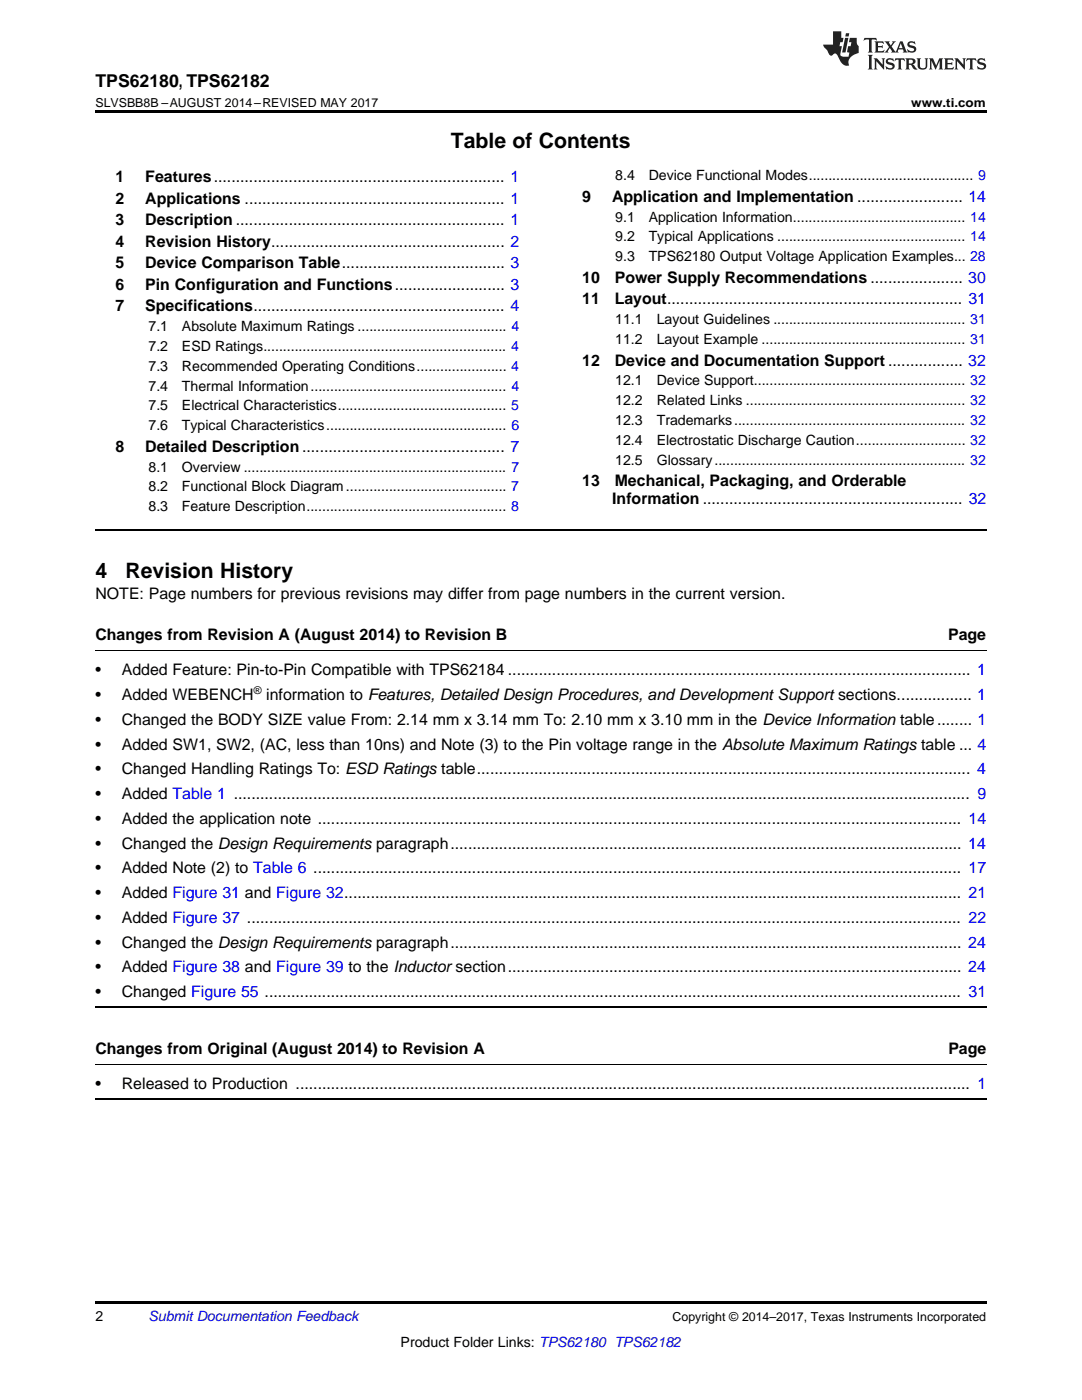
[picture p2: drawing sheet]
<svg xmlns="http://www.w3.org/2000/svg" width="216mm" height="279mm" viewBox="0 0 216 279" stroke-linecap="round" stroke-linejoin="round" font-family="sans-serif">
<defs><g id="words">
<g font-size="4.2">
<text x="90" y="29.6">Table of Contents</text>
<text x="19" y="115.3">4</text>
<text x="25" y="115.3">Revision History</text>
</g>
<text font-size="3.5" x="19" y="17.3">TPS62180, TPS62182</text>
<g font-size="3.2">
<text x="23" y="36.3">1</text>
<text x="23" y="40.6">2</text>
<text x="29" y="36.3">Features.................................................................. 1</text>
<text x="29" y="40.6">Applications ........................................................... 1</text>
<text x="116.2" y="40.3">9</text>
<text x="122.1" y="40.3">Application and Implementation ........................ 14</text>
<text x="23" y="44.9">3</text>
<text x="29" y="44.9">Description ............................................................. 1</text>
<text x="23" y="49.2">4</text>
<text x="23" y="53.6">5</text>
<text x="29" y="49.2">Revision History..................................................... 2</text>
<text x="29" y="53.6">Device Comparison Table..................................... 3</text>
<text x="23" y="57.9">6</text>
<text x="29" y="57.9">Pin Configuration and Functions......................... 3</text>
<text x="116.2" y="56.4">10</text>
<text x="122.7" y="56.4">Power Supply Recommendations ..................... 30</text>
<text x="23" y="62.2">7</text>
<text x="29" y="62.2">Specifications......................................................... 4</text>
<text x="116.2" y="60.7">11</text>
<text x="122.7" y="60.7">Layout................................................................... 31</text>
<text x="116.2" y="73">12</text>
<text x="122.7" y="73">Device and Documentation Support ................. 32</text>
<text x="23" y="90.2">8</text>
<text x="29" y="90.2">Detailed Description.............................................. 7</text>
<text x="116.2" y="97">13</text>
<text x="122.2" y="100.5">Information ........................................................... 32</text>
<text x="122.7" y="97">Mechanical, Packaging, and Orderable</text>
<text x="19" y="119.6">NOTE: Page numbers for previous revisions may differ from page numbers in the current version.</text>
<text x="19" y="127.7">Changes from Revision A (August 2014) to Revision B</text>
<text x="189.2" y="127.7">Page</text>
<text x="19" y="134.8">•</text>
<text x="24.3" y="134.8">Added Feature: Pin-to-Pin Compatible with TPS62184 ......................................................................................................... 1</text>
<text x="19" y="139.7">•</text>
<text x="24.3" y="139.7">Added WEBENCH</text>
<text x="53.1" y="139.7">information to Features, Detailed Design Procedures, and Development Support sections................. 1</text>
<text x="19" y="144.7">•</text>
<text x="19" y="149.6">•</text>
<text x="24.3" y="144.7">Changed the BODY SIZE value From: 2.14 mm x 3.14 mm To: 2.10 mm x 3.10 mm in the Device Information table........ 1</text>
<text x="24.3" y="149.6">Added SW1, SW2, (AC, less than 10ns) and Note (3) to the Pin voltage range in the Absolute Maximum Ratings table ... 4</text>
<text x="19" y="154.6">•</text>
<text x="24.3" y="154.6">Changed Handling Ratings To: ESD Ratings table................................................................................................................ 4</text>
<text x="19" y="159.5">•</text>
<text x="24.3" y="159.5">Added Table 1 ....................................................................................................................................................................... 9</text>
<text x="19" y="164.4">•</text>
<text x="24.3" y="164.4">Added the application note .................................................................................................................................................. 14</text>
<text x="19" y="169.4">•</text>
<text x="24.3" y="169.4">Changed the Design Requirements paragraph.................................................................................................................... 14</text>
<text x="19" y="174.3">•</text>
<text x="19" y="179.2">•</text>
<text x="24.3" y="174.3">Added Note (2) to Table 6 ................................................................................................................................................... 17</text>
<text x="24.3" y="179.2">Added Figure 31 and Figure 32............................................................................................................................................ 21</text>
<text x="19" y="184.2">•</text>
<text x="24.3" y="184.2">Added Figure 37 .................................................................................................................................................................. 22</text>
<text x="19" y="189.1">•</text>
<text x="24.3" y="189.1">Changed the Design Requirements paragraph.................................................................................................................... 24</text>
<text x="19" y="194.1">•</text>
<text x="24.3" y="194.1">Added Figure 38 and Figure 39 to the Inductor section....................................................................................................... 24</text>
<text x="19" y="199">•</text>
<text x="24.3" y="199">Changed Figure 55 .............................................................................................................................................................. 31</text>
<text x="19" y="210.3">Changes from Original (August 2014) to Revision A</text>
<text x="189.2" y="210.3">Page</text>
<text x="19" y="217.3">•</text>
<text x="24.3" y="217.3">Released to Production ......................................................................................................................................................... 1</text>
</g>
<g font-size="2.8">
<text x="122.8" y="36">8.4</text>
<text x="129.4" y="36">Device Functional Modes.......................................... 9</text>
<text x="122.8" y="44.2">9.1</text>
<text x="129.4" y="44.2">Application Information............................................ 14</text>
<text x="122.8" y="48.2">9.2</text>
<text x="122.8" y="52.1">9.3</text>
<text x="129.4" y="48.2">Typical Applications ................................................ 14</text>
<text x="129.4" y="52.1">TPS62180 Output Voltage Application Examples... 28</text>
<text x="122.8" y="64.7">11.1</text>
<text x="131" y="64.7">Layout Guidelines ................................................. 31</text>
<text x="29.6" y="66.1">7.1</text>
<text x="29.6" y="70.1">7.2</text>
<text x="36.3" y="66.1">Absolute Maximum Ratings ...................................... 4</text>
<text x="36.3" y="70.1">ESD Ratings.............................................................. 4</text>
<text x="122.8" y="68.7">11.2</text>
<text x="131" y="68.7">Layout Example .................................................... 31</text>
<text x="29.6" y="74">7.3</text>
<text x="29.6" y="78">7.4</text>
<text x="36.3" y="74">Recommended Operating Conditions....................... 4</text>
<text x="36.3" y="78">Thermal Information.................................................. 4</text>
<text x="122.8" y="76.9">12.1</text>
<text x="131" y="76.9">Device Support...................................................... 32</text>
<text x="29.6" y="81.9">7.5</text>
<text x="36.3" y="81.9">Electrical Characteristics........................................... 5</text>
<text x="122.8" y="80.9">12.2</text>
<text x="131" y="80.9">Related Links ........................................................ 32</text>
<text x="29.6" y="85.9">7.6</text>
<text x="36.3" y="85.9">Typical Characteristics.............................................. 6</text>
<text x="122.8" y="84.8">12.3</text>
<text x="122.8" y="88.8">12.4</text>
<text x="131" y="84.8">Trademarks........................................................... 32</text>
<text x="131" y="88.8">Electrostatic Discharge Caution............................ 32</text>
<text x="29.6" y="94.1">8.1</text>
<text x="36.3" y="94.1">Overview ................................................................... 7</text>
<text x="122.8" y="92.7">12.5</text>
<text x="131" y="92.7">Glossary................................................................ 32</text>
<text x="29.6" y="98.1">8.2</text>
<text x="36.3" y="98.1">Functional Block Diagram......................................... 7</text>
<text x="29.6" y="102">8.3</text>
<text x="36.3" y="102">Feature Description................................................... 8</text>
<text x="19" y="263.6">2</text>
<text x="79.9" y="268.9">Product Folder Links: TPS62180 TPS62182</text>
</g>
<text font-size="2.8" fill="#0000c8" x="29.6" y="263.6">Submit Documentation Feedback</text>
<g font-size="2.5">
<text x="19" y="21.4">SLVSBB8B –AUGUST 2014–REVISED MAY 2017</text>
<text x="181.8" y="21.4">www.ti.com</text>
<text x="134.2" y="263.6">Copyright © 2014–2017, Texas Instruments Incorporated</text>
</g>
<text font-size="2.1" x="50.6" y="138.5">®</text>
</g></defs>
<path d="M19 22h177.8v.5h-177.8zM19 259.7h177.8v.5h-177.8z" fill="#000"/>
<path d="M19 105.7h177.8M19 219.3h177.8M19 200.9h177.8" fill="none" stroke="#000" stroke-width=".35"/>
<path d="M19 129.8h177.8M19 212.4h177.8" fill="none" stroke="#000" stroke-width=".2"/>
<g fill="#231f20">
<path d="M172.5 7.6l-.1 .5 .4-.2h.6v.1v2.1l-.2 .4h.9l-.2-.4v-2.1l.1-.1h.5l.5 .2-.2-.5zM174.5 8.3l.2 .3v1.5l-.2 .4h1.8l.2-.6a1.04 1.04 0 0 1-1.3 .2v-.7h.6l.3 .2v-.6l-.3 .2h-.6v-.6l.8-.1 .4 .3-.2-.5zM176.5 8.3l.9 1.1-.9 1.1h.8l-.2-.2 .4-.7 .5 .7-.2 .2h1.5l-.2-.2 .2-.4h.9l.1 .4-.2 .2h1l-.3-.3-.7-1.9h-.5l-.9 2-.8-1 .9-1h-.8l.1 .3-.4 .5-.3-.6 .1-.2zM179.7 8.6l.4 1h-.7zM181.3 8.4a.63 .63 0 0 0-.2 .7 .63 .63 0 0 0 .6 .4l.6 .2 .1 .2a.75 .75 0 0 1-.7 .4 .75 .75 0 0 1-.6-.5l.1 .7 .1-.1a1.11 1.11 0 0 0 1.5-.6 1.13 1.13 0 0 0-1.2-.8l-.1-.4a1.04 1.04 0 0 1 1.2 .2l-.2-.5-.2 .1-.4-.2zM173.2 10.9l.2 .4v2.2l-.2 .4h1l-.3-.4v-2.2l.3-.4zM174.3 11.6l.3 .4v1.5l-.3 .4h.8l-.2-.4v-1.3l1.5 1.7v-1.9l.2-.4h-.7l.2 .4v.9l-1.1-1.3zM177 11.8a.62 .62 0 0 0-.2 .7 .62 .62 0 0 0 .6 .4l.6 .1 .1 .3a.76 .76 0 0 1-.7 .3 .76 .76 0 0 1-.7-.4l.2 .7 .1-.1a1.11 1.11 0 0 0 1.5-.6 1.13 1.13 0 0 0-1.2-.8l-.1-.4a1.04 1.04 0 0 1 1.2 .2l-.2-.6-.2 .1-.5-.1zM178.7 11.6l-.2 .6a.61 .61 0 0 1 .8-.3v1.6l-.2 .4h.9l-.2-.4v-1.6a.63 .63 0 0 1 .7 .3l-.1-.6zM180.6 11.6l.3 .4v1.5l-.3 .4h1l-.2-.2-.1-.8 .6 .2a.76 .76 0 0 0 1.2 .7l-1-1a.58 .58 0 0 0 .6-.5 .58 .58 0 0 0-.5-.6zM181.4 11.9h.1a.45 .45 0 0 1 .5 .1 .45 .45 0 0 1 .1 .5l-.8 .2zM182.9 11.6l.2 .2a2.17 2.17 0 0 0 .3 1.9 .99 .99 0 0 0 1.6-.6v-1.1l.2-.4h-.7l.2 .2a1.92 1.92 0 0 1-.2 1.8 .6 .6 0 0 1-.9-.5v-1.1l.2-.4zM185.4 11.6l.2 .4v1.5l-.2 .4h.7l-.2-.4v-1.4l.8 1.8 .8-1.8v1.4l-.2 .4h.9l-.2-.4v-1.5l.2-.4h-.8l-.6 1.5-.6-1.5zM188.4 11.6l.2 .4v1.5l-.2 .4h1.8l.1-.6a1.04 1.04 0 0 1-1.2 .1v-.6h.5l.4 .2v-.6l-.4 .2h-.5v-.7h.8l.3 .3-.1-.6zM190.5 11.6l.2 .4v1.5l-.2 .4h.7l-.2-.4v-1.3l1.5 1.7v-1.9l.2-.4h-.7l.2 .4v.9l-1.1-1.3zM192.9 11.6l-.1 .6a.61 .61 0 0 1 .7-.3l.1 1.6-.3 .4h1l-.3-.4 .1-1.6a.63 .63 0 0 1 .7 .3l-.1-.6zM195.2 11.8a.62 .62 0 0 0-.2 .7 .62 .62 0 0 0 .6 .4l.6 .1 .1 .3a.76 .76 0 0 1-.7 .3 .76 .76 0 0 1-.6-.4l.1 .7 .1-.1a1.11 1.11 0 0 0 1.6-.6 1.13 1.13 0 0 0-1.3-.8l-.1-.4a1.04 1.04 0 0 1 1.2 .2l-.1-.6-.2 .1-.5-.1z"/>
<path d="M166.2 6.3v2.6h-1.9v.4l.8 .9a.91 .91 0 0 0 1 .8 .56 .56 0 0 1 .5-.3 .56 .56 0 0 1 .5 .3l.4 .8a1.53 1.53 0 0 0 1.9 1.2 1.54 1.54 0 0 1 1-2.1l.9-.3v-1.4a1.52 1.52 0 0 1-.4-1.6h-1.3l-.2 .8h.5l-.2 .8h-.5l-.1 1v.2l.4 .1-.2 .8a1.93 1.93 0 0 1-1.6-.3l.3-1.8h-.5l.2-.8h.4l.2-.8h-.4v-1.3zM168.6 7.6l-.6 2.9h.7l.6-2.9zM168.8 6.6l-.1 .7h.6l.2-.7z"/>
</g>
<use href="#words"/>
</svg>
